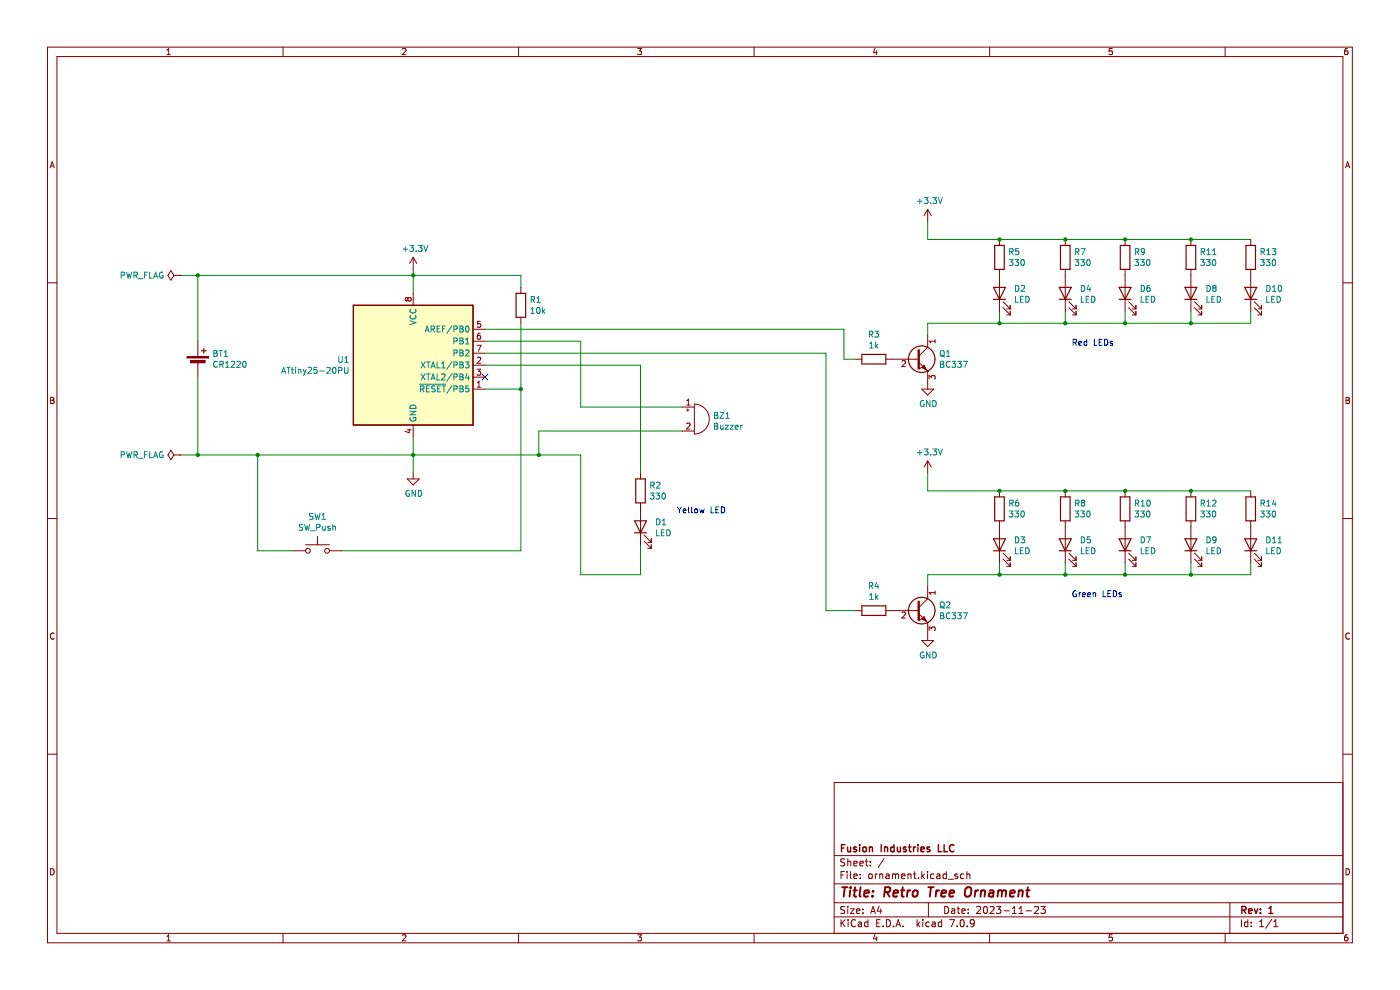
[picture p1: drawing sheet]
<svg xmlns="http://www.w3.org/2000/svg" width="297mm" height="210mm" viewBox="0 0 297 210" stroke-linecap="round" stroke-linejoin="round" font-family="sans-serif">
<g fill="none" stroke="#840000" stroke-width=".21">
<path d="M10.1 10h276.8v189.9h-276.8zM12.1 12h272.8v185.9h-272.8zM35.4 11.6h.8M35.4 10.7l.4-.4v1.3M60.1 10v2M85.4 10.4l.5-.1 .2 .4-.8 .9h.8M110 10v2M135.3 10.3h.8l-.4 .5 .3 .1v.6l-.1 .1-.6-.1M160 10v2M185.6 10.2l-.3 1h.8M185.9 10.7v.9M210 10v2"/>
<path d="M236 10.3h-.6l-.1 .6 .6-.1 .1 .7-.2 .1-.5-.1M259.9 10v2M285.9 10.3h-.4l-.2 .3v.7l.2 .3 .5-.1-.1-.7h-.4l-.2 .2M10.6 35.6l.5-1.3 .4 1.3M10.8 35.2h.6M285.5 35.6l.4-1.3 .5 1.3M285.6 35.2h.6M10.1 60h2M284.9 60h2M10.7 84.2h.5l.2 .3-.2 .4 .2 .1 .1 .3-.3 .2h-.5zM10.7 84.9h.5M285.6 84.2h.4l.3 .3-.3 .4 .3 .1v.3l-.2 .2h-.5z"/>
<path d="M285.6 84.9h.4M10.1 109.9h2M284.9 109.9h2M11.5 134.3a.58 .58 0 0 0-.8 .6 .58 .58 0 0 0 .8 .5M286.3 134.3a.58 .58 0 0 0-.8 .6 .58 .58 0 0 0 .8 .5M10.1 159.9h2M284.9 159.9h2M284.9 165.9h-107.9v32M10.7 184.2a.66 .66 0 0 1 .8 .6 .66 .66 0 0 1-.8 .7zM35.4 198.6l.4-.4v1.3M35.4 199.5h.8M60.1 197.9v2"/>
<path d="M85.4 198.3l.5-.1 .2 .4-.8 .9h.8M110 197.9v2M135.3 198.2h.8l-.4 .5 .3 .1v.6l-.1 .1-.6-.1M160 197.9v2M177 194.4h107.9M177 191.4h107.9M177 187.4h107.9M177 181.4h107.9M178.4 185.5h.5M178.4 195v1.5M178.7 195.6l.6 .9M179.2 184.8h-.8v1.5"/>
<path d="M179.2 192.3l-.5-.1-.3 .1v.5l.7 .2 .1 .4-.3 .3-.5-.1M179.2 182.2l-.5-.1-.3 .1v.5l.7 .2 .1 .4-.3 .3-.5-.1M179.3 195l-.9 .8M179.7 184.8v.1M179.7 185.3v1M179.9 182.1v1.5M179.9 192.2v.1M179.9 192.7v1M179.9 182.7l.2-.1 .3 .1 .1 .9M179.9 195v.1M179.9 195.5v1M180.4 192.7h.8l-.8 1h.8"/>
<path d="M180.4 184.8v1.3l.3 .2M181.2 185.8l.7-.2-.1-.2-.4-.1-.2 .2v.7h.6M181.2 183.1l.7-.2-.1-.2-.4-.1-.2 .2v.7h.6M181.5 195.1a.71 .71 0 0 0-1 .5 .71 .71 0 0 0 .7 .9l.3-.2M181.7 193.2l.7-.2v-.2l-.5-.1-.2 .2 .1 .7h.6M182.2 195.6h.5l.1 .9M182.4 183.1l.8-.2-.1-.2-.4-.1-.3 .2 .1 .7h.6M182.5 186.1v.2M182.5 185.4v.1M182.8 195.8l-.5 .1-.2 .2 .2 .4 .5-.1M183.1 193.5v.2M183.1 192.8v.1"/>
<path d="M183.6 182.6h.6M183.8 182.1v1.3l.4 .2M184.2 195.6l-.5-.1-.3 .3 .2 .6h.6M184.2 195v1.5M184.4 185.4l.2-.1 .4 .1 .1 .6-.2 .2-.3 .1-.2-.2zM184.7 183.4v.2M184.7 182.7v.1M184.7 193.7l.5-1.5 .5 1.5M184.9 193.3h.7M185.6 198.1l-.3 1h.8M185.7 185.3v1M185.9 198.6v.9"/>
<path d="M186 195.7h.5M186.2 185.3l-.5 .3M186.5 192.1l-.3 1.1h.9M186.7 185.4l.2-.1 .3 .1 .1 .9M186.7 185.3v1M186.7 195h-.7v1.5h.7M186.9 192.7v1M187.4 196.3v.2M187.6 182l-1.3 1.9M188 185.4h.6l.1 .9M188.1 195a.76 .76 0 0 1 .8 .7 .76 .76 0 0 1-.8 .8zM188.7 185.6l-.5 .1-.3 .2 .3 .4 .5-.1"/>
<path d="M189.4 185.4l.4-.1 .2 .2M189.4 185.3v1M189.6 196.3v.2M190 185.5l.2-.2 .4 .1 .1 .9M190 185.5v.8M190.1 196.5l.5-1.5 .5 1.5M190.2 196.1h.7M191.3 185.8l.7-.2-.1-.2-.4-.1-.2 .2 .1 .7h.5M191.6 196.3v.2M192.7 185.4l.2-.1 .3 .1 .1 .9M192.7 185.3v1M193.8 185.3h.6"/>
<path d="M194 184.8v1.3l.4 .2M194.6 195v1.5M194.7 195.9l.5 .6M194.9 186.1v.2M195.2 195.5l-.6 .6M195.6 184.8v1.5M195.7 185.7l.4 .6M195.8 195v.1M195.8 195.5v1M196.1 185.3l-.5 .6M196.8 184.8v.1M196.8 185.3v1"/>
<path d="M197 191.4v3M197.1 195.6l-.4-.1-.3 .3 .2 .6h.5M197.8 195.6h.6v.9M198.1 185.4l-.4-.1-.3 .3 .2 .6h.5M198.4 195.8l-.5 .1-.2 .2 .2 .4 .5-.1M198.8 185.4h.6v.9M199.4 185.6l-.5 .1-.2 .2 .2 .4 .5-.1M199.8 195.6l-.4-.1-.3 .3 .1 .6h.6M199.8 195v1.5M200.4 192.2a.76 .76 0 0 1 .9 .7 .76 .76 0 0 1-.9 .8zM200.8 185.4l-.4-.1-.3 .3 .1 .6h.6M200.8 184.8v1.5"/>
<path d="M201.1 186.4h1.2M201.5 195h1l-.6 1.5M201.9 192.8h.6l.1 .9M202.6 193l-.5 .1-.2 .2 .2 .4 .5-.1M203.1 192.7h.5M203.1 196.3v.2M203.1 185.4l-.3-.1-.2 .2v.2l.5 .2v.3h-.5M203.3 192.2v1.3l.3 .2M203.9 195.1l.2-.1a.8 .8 0 0 1 .5 .7 .8 .8 0 0 1-.5 .8l-.4-.6zM204.1 193.2l.7-.2-.1-.2-.4-.1-.2 .2v.7h.6M204.5 185.4l-.4-.1-.3 .3 .1 .6h.6M205.1 185.4l.3-.1 .3 .1 .1 .9"/>
<path d="M205.1 184.8v1.5M205.2 196.3v.2M205.4 193.5v.2M205.4 192.8v.1M206.7 195.6l-.3 .3h-.3l-.2-.3v-.3l.2-.3 .5 .1 .1 .2a1 1 0 0 1-.4 1.2h-.3M207.2 192.3l.6-.1 .3 .4-1 1.1h1M208.8 192.3l.2-.1a.8 .8 0 0 1 .5 .7 .8 .8 0 0 1-.5 .8l-.4-.6zM210 197.9v2M210.1 192.3l.5-.1 .3 .4-.9 1.1h.9M211.4 192.2h1l-.5 .6 .4 .1v.6l-.2 .2-.7-.2M213 193.1h1.1M214.8 193.7h.8"/>
<path d="M214.8 192.6l.4-.4v1.5M216.2 193.7h.9M216.2 192.6l.4-.4v1.5M217.7 193.1h1.2M219.5 192.3l.6-.1 .3 .4-1 1.1h1M220.8 192.2h1l-.5 .6 .4 .1v.6l-.2 .2-.7-.2M236 198.2h-.6l-.1 .6 .6-.1 .1 .7-.2 .1-.5-.1M259.9 197.9v2M260.9 191.4v6.5M263.4 195v1.5M264.8 195.6l-.5-.1-.3 .3 .2 .6h.6M264.8 195v1.5"/>
<path d="M265.5 196.3v.2M265.5 195.6v.1M267.3 196.5h.8M267.3 195.4l.4-.4v1.5M269.8 194.9l-1.3 1.9M270.3 196.5h.8M270.3 195.4l.4-.4v1.5M285.6 184.2a.66 .66 0 0 1 .7 .6 .66 .66 0 0 1-.7 .7zM285.9 198.2l-.4 .1-.2 .2v.7l.2 .3 .5-.1-.1-.7h-.4l-.2 .2"/>
</g>
<g fill="none" stroke="#840000" stroke-width=".3">
<path d="M178.5 179.8h.5M179.3 179.1h-.8v1.5M179.8 179.6l.1 .9 .4 .1 .2-.2M180.5 179.6v1M181.7 179.7l-.4-.1-.2 .2 .1 .2 .5 .2v.3h-.6M182.4 179.1v.1M182.4 179.6v1M183.1 179.7l.2-.1 .5 .1v.6l-.1 .2-.4 .1-.2-.2zM184.5 179.7l.2-.1 .3 .1 .1 .9M184.5 179.6v1M187 179.1v1.5M187.7 179.7l.2-.1 .4 .1v.9"/>
<path d="M187.7 179.6v1M189.7 179.7l-.4-.1-.3 .3 .1 .6h.6M189.7 179.1v1.5M190.4 179.6l.1 .9 .3 .1 .2-.2M191 179.6v1M192.3 179.7l-.4-.1-.2 .2 .1 .2 .5 .2v.3h-.6M192.7 179.6h.6M193 179.1v1.3l.3 .2M193.8 179.6v1M194.2 179.6l-.4 .3M194.7 179.1v.1M194.7 179.6v1"/>
<path d="M197.2 179.7l-.3-.1-.2 .2v.2l.5 .2v.3h-.5M199.1 179.1v1.5h.7M200.3 179.1v1.5h.7M202.4 179.2a.71 .71 0 0 0-1 .5 .71 .71 0 0 0 .7 .9l.3-.2M195.4 180.1l.7-.2-.1-.2-.4-.1-.2 .2 .1 .7h.5M263.5 193l.7-.1 .2-.2-.1-.4-.8-.1v1.5M263.9 193l.5 .7M264.9 193.2l.7-.2v-.3h-.5l-.2 .2 .1 .7h.6M266.1 192.7l.4 1 .4-1M267.4 193.5v.2M267.4 192.7v.2M269.2 193.7h.9"/>
<path d="M269.2 192.6l.4-.4v1.5"/>
</g>
<g fill="none" stroke="#840000" stroke-width=".4">
<path d="M178.7 188.1h1.1M179.3 188.1l-.3 2M180.4 188.8l-.2 1.3M180.5 188.1v.2M181.1 188.8h.7M181.4 188.1l-.2 1.7 .1 .2 .4 .1M182.6 188.1l-.2 1.7 .2 .3M183.4 189.4l.9-.2v-.3h-.8l-.2 .9 .3 .3 .6-.1M185.1 189.9v.2M185.2 188.9v.2M187.7 189.2h.7l.4-.2a.51 .51 0 0 0-.2-.9h-.8l-.2 2M188.2 189.2l.5 .9"/>
<path d="M189.6 189.4l.9-.2v-.3h-.8l-.2 .9 .3 .3 .5-.1M191.2 188.8h.7M191.5 188.1l-.2 1.7 .1 .2 .4 .1M192.6 188.8l-.2 1.3M193.2 188.8l-.4 .1-.3 .3M193.8 189l.1-.1a.5 .5 0 0 1 .8 .3v.5l-.3 .3a.5 .5 0 0 1-.8-.3zM197 188.1h1.1M197.5 188.1l-.2 2M198.7 188.8l-.2 1.3M199.3 188.8l-.4 .1-.3 .3M199.7 189.4l1-.2v-.3h-.8l-.2 .9 .2 .3 .6-.1M201.5 189.4l.9-.2v-.3h-.8l-.2 .9 .3 .3 .5-.1"/>
<path d="M204.9 188.4a.69 .69 0 0 1 1.2 0 1.47 1.47 0 0 1-.6 1.7l-.6-.1a1.5 1.5 0 0 1 0-1.6zM207 188.8l-.2 1.3M207.5 188.8l-.4 .1-.2 .3M208.2 189l.3-.2 .4 .1v1.2M208.2 188.8l-.2 1.3M210 188.9h.8l-.1 1.2M210.8 189.2l-.7 .1a.4 .4 0 0 0-.3 .4 .4 .4 0 0 0 .2 .4l.7-.1M211.8 189l.6-.2 .2 .3M211.8 188.8l-.1 1.3M212.6 189.1a.5 .5 0 0 1 .8-.2v1.2M212.6 189.1l-.1 1M214.3 189.4l1-.2-.1-.3h-.7l-.2 .9 .2 .3 .6-.1"/>
<path d="M216.2 189l.3-.2 .4 .1v1.2M216.2 188.8l-.2 1.3M217.7 188.8h.8M218.1 188.1l-.2 1.7v.2l.4 .1"/>
</g>
<path d="M75 64.7h25.4v25.4h-25.4z" fill-rule="evenodd" fill="#ffffc2"/>
<path d="M39.7 75.8h4.6M75 64.7h25.4v25.4h-25.4zM109.5 62.2h2v5.1h-2z" fill="none" stroke="#840000" stroke-width=".25"/>
<path d="M102.3 79.4l1.2 1.2M103.5 79.4l-1.2 1.2" fill="none" stroke="#000084" stroke-width=".21"/>
<g fill="none" stroke="#008400" stroke-width=".21">
<path d="M38.2 58.4h72.3v2.5M42 58.4v13.9M87.7 57.1v5.1M196.8 47v3.8h68.6M42 80v16.5M102.9 69.8h76.2v6.4h2.5M102.9 74.9h72.3v54.6h6.4M102.9 77.4h33v22.9M102.9 72.3h20.3v14h21.6M110.5 68.5v48.3h-38.1M212.1 66v2.5M226 66v2.5"/>
<path d="M238.7 66v2.5M252.7 66v2.5M265.4 66v2.5h-68.6v2.6M38.2 96.5h85v25.4h12.7v-6.4M54.7 96.5v20.3h7.6M87.7 92.7v7.6M102.9 82.5h7.6M144.8 91.4h-30.5v5.1M196.8 100.3v3.8h68.6M212.1 119.3v2.6M226 119.3v2.6M238.7 119.3v2.6"/>
<path d="M252.7 119.3v2.6M265.4 119.3v2.6h-68.6v2.5"/>
</g>
<g fill="none" stroke="#0000c2" stroke-width=".21">
<path d="M227.7 72.6l.6-.1 .1-.4-.7-.2v1.3M228 72.6l.4 .6M228.9 72.8l.6-.1-.1-.3h-.3l-.2 .1 .1 .6h.4M230.6 72.4h-.4l-.2 .2 .1 .5h.5M230.6 71.9v1.3M232.2 71.9v1.3h.6M233.2 72.5h.4M233.8 71.9h-.6v1.3h.6M234.3 71.9a.64 .64 0 0 1 .8 .7 .64 .64 0 0 1-.8 .6zM236 72.4h-.3l-.2 .1 .1 .2 .4 .1v.3h-.5M143.7 107.5l.5 .6M144.2 108.1v.6"/>
<path d="M144.6 107.5l-.4 .6M144.9 108.3l.7-.1-.1-.2-.4-.1-.2 .2 .1 .6h.5M146.1 107.5v1.1l.2 .1M146.8 107.5v1.1l.1 .1M147.4 108l.2-.1 .4 .1-.1 .7-.5-.1zM148.5 107.9l.2 .8 .2-.6 .3 .6 .2-.8M150.9 107.5v1.2h.6M151.9 108.1h.4M152.5 107.5h-.6v1.2h.6M153 107.5a.64 .64 0 0 1 .8 .6 .64 .64 0 0 1-.8 .6zM228.4 125.3a.58 .58 0 0 0-.8 .6 .58 .58 0 0 0 .8 .5v-.4h-.2M229 125.7v.8"/>
<path d="M229.3 125.7l-.3 .2M229.7 126.1l.6-.1-.1-.3h-.3l-.2 .2v.6h.5M230.8 126.1l.6-.1-.1-.3h-.3l-.2 .2v.6h.5M231.9 125.8l.5-.1 .1 .8M231.9 125.7v.8M234 125.2v1.3h.6M235.1 125.9h.4M235.7 125.2h-.6v1.3h.6M236.2 125.2a.64 .64 0 0 1 .7 .7 .64 .64 0 0 1-.7 .6zM237.9 125.7h-.3l-.2 .2 .1 .1 .4 .2v.3h-.5"/>
</g>
<g fill="none" stroke="#840000" stroke-width=".21">
<path d="M87.7 54.6v2.5M87.7 54.6l-.8 1.2M87.7 54.6l.7 1.2M39.7 75.6h4.6v.3h-4.6zM86.5 63.3l-.2-.2-.3 .2v.3l.2 .2 .3-.2M86.5 63.3l.3-.2 .3 .1 .2 .1-.1 .4-.2 .1h-.4l-.1-.2M86.5 63.3v.3M87.7 62.2v2.5M100.4 77.4h2.5M100.4 80h2.5M100.4 69.8h2.5M100.4 72.3h2.5"/>
<path d="M100.4 74.9h2.5M101.2 78.3h.8l-.4 .5 .3 .1v.5l-.1 .1-.6-.1M101.2 73.2h.9l-.6 1.3M101.3 75.9l.5-.2 .2 .4-.8 .9h.8M101.9 70.7h-.4l-.2 .3v.7l.2 .2 .4-.1v-.6l-.4-.1-.2 .3M101.9 68.1h-.6v.6h.6v.6l-.1 .1-.5-.1M110.5 60.9v1.3M110.5 67.3v1.2M86.4 91.1h.9M86.8 91v.8l-.9-.4M87.7 90.1v2.6M100.4 82.5h2.5"/>
<path d="M101.3 82.1h.7M101.3 81.2l.3-.4v1.3M62.3 116.8h2.5M64.8 115.5h5.1M67.4 113.7v1.8M69.9 116.8h2.5M86.4 101.5h2.5l-1.2 1.3zM87.7 100.3v1.2"/>
<circle cx="65.3" cy="116.8" r=".51"/>
<circle cx="69.4" cy="116.8" r=".51"/>
</g>
<g fill="none" stroke="#008484" stroke-width=".21">
<path d="M85.5 52.8h1M86 52.3v1M87 52h.7l-.4 .5 .4 .1v.6l-.2 .1-.5-.1M88.3 53.2v.1M88.8 52h.8l-.5 .5 .4 .1v.6l-.2 .1-.5-.1M89.9 52l.4 1.3 .5-1.3M59.7 79.1l.5-1.2 .4 1.2M59.9 78.8h.6M60.8 77.9h.8M61.2 77.9v1.2M61.8 78.3h.5M62 77.9v1.1l.3 .1"/>
<path d="M62.7 77.9v.1M62.7 78.3v.8M63.3 78.4h.5l.1 .7M63.3 78.3v.8M64.3 78.3l.3 .8M64.6 79.1l-.3 .5M64.9 78.3l-.3 .8M65.4 78l.4-.1 .3 .3-.8 .9h.8M67.2 77.9h-.6v.6l.6-.1v.6l-.1 .1-.5-.1M67.8 78.7h1M69.4 78l.4-.1 .3 .3-.8 .9h.8M70.7 78l.2-.1a.68 .68 0 0 1 .4 .6 .68 .68 0 0 1-.4 .6l-.3-.4z"/>
<path d="M71.8 78.5h.6l.1-.5-.7-.1v1.2M71.9 75.6v1l.2 .2h.4l.1-.2v-1M73.1 77.9v1l.2 .2h.4l.1-.2v-1M73.2 76.8h.7M73.2 75.9l.3-.3v1.2M87 68l1.2 .4-1.2 .4M87.1 65.6a.56 .56 0 0 0 .5 .8 .56 .56 0 0 0 .5-.8M87.1 66.9a.56 .56 0 0 0 .5 .7 .56 .56 0 0 0 .5-.7M89.4 76.7l.8 1.3M89.4 79.3l.8 1.2M90.2 76.7l-.8 1.3M90.2 79.3l-.8 1.2"/>
<path d="M90.2 70.4l.4-1.3 .4 1.3M90.3 70h.6M90.5 76.7h.7M90.5 79.3h.7M90.9 76.7v1.3M90.9 79.3v1.2M91.5 78l.4-1.3 .4 1.3M91.5 69.8l.6-.1v-.5l-.6-.1v1.3M91.6 77.6h.6M91.8 69.8l.4 .6M92.7 76.7v1.3h.6M92.7 79.3v1.2h.6"/>
<path d="M92.7 69.7h.5M93.3 69.1h-.6v1.3h.6M93.7 78h.7M93.7 77.1l.4-.4v1.3M93.7 79.4l.5-.1 .2 .3-.8 .9h.8M93.9 69.7h.4M94.5 69.1h-.6v1.3M95.9 76.7l-1.1 1.6M95.9 79.2l-1.1 1.6M95.9 69.1l-1.1 1.6M96.3 69.8l.6-.1 .1-.5-.7-.1v1.3M96.3 72.3h.6l.1-.5-.7-.1v1.2"/>
<path d="M96.3 74.9l.6-.1 .1-.5-.7-.1v1.3M96.3 77.4l.6-.1 .1-.4-.7-.2v1.3M96.3 79.9h.6l.1-.5-.7-.1v1.2M97.6 74.2h.4l.2 .2-.2 .4 .2 .1 .1 .3-.2 .3h-.5zM97.6 69.1h.4l.2 .3-.2 .3 .2 .1 .1 .3-.2 .3h-.5zM97.6 71.7h.4l.2 .2-.2 .4 .2 .1 .1 .3-.2 .2h-.5zM97.6 76.7h.4l.2 .3-.2 .3 .2 .2 .1 .3-.2 .2h-.5zM97.6 79.3h.4l.2 .2-.2 .4 .2 .1 .1 .3-.2 .2h-.5zM97.6 77.3h.4M97.6 79.9h.4M97.6 69.7h.4M97.6 72.3h.4"/>
<path d="M97.6 74.8h.4M98.7 76.7h.8l-.4 .5 .4 .1v.6l-.2 .1-.6-.1M98.8 74.3l.5-.1 .2 .4-.8 .9h.8M98.8 72l.3-.3v1.2M98.8 72.9h.7M98.9 69.2l.2-.1a.68 .68 0 0 1 .4 .7 .68 .68 0 0 1-.4 .6l-.3-.5zM99.1 79.2l-.3 .9h.8M99.4 79.7v.8M112.6 66.5h.8M112.6 65.5l.4-.3v1.3M112.7 63.5h.6l.1-.5-.7-.1v1.2M113 63.5l.4 .6"/>
<path d="M113.9 64.1h.7M113.9 63.2l.4-.3v1.2M114 65.3l.2-.1a.68 .68 0 0 1 .4 .6 .68 .68 0 0 1-.4 .7l-.3-.5zM115.1 65.2v1.3M115.2 66l.4 .5M115.6 65.6l-.5 .5M87 87.2h1.2l-1.2 .7h1.2M87 86.1a.68 .68 0 0 1 .8-.2 .68 .68 0 0 1 .4 .7h-1.2zM87 88.5a.58 .58 0 0 0 .6 .8 .58 .58 0 0 0 .5-.8h-.4v.2M89.1 81.5h5.4M89.2 82.5l.6-.1 .1-.5-.7-.1v1.3M89.5 82.5l.5 .6"/>
<path d="M90.5 82.4h.4M91.1 81.8h-.6v1.3h.6M91.5 80.5l.4-1.2 .4 1.2M91.6 80.2h.6M92.3 81.9h-.6v.4l.5 .2 .1 .3-.2 .3-.5-.1M92.9 82.4h.4M93.5 81.8h-.6v1.3h.6M93.8 81.8h.8M94.2 81.8v1.3M95.9 81.8l-1.1 1.6M96.3 82.5l.6-.1 .1-.5-.7-.1v1.3M97.6 81.8h.4l.2 .3-.2 .3 .2 .1 .1 .3-.2 .3h-.5z"/>
<path d="M97.6 82.4h.4M99.5 81.8h-.7v.6h.6l.1 .6-.2 .1-.5-.1M64.2 111.2l-.6 .1v.3l.5 .3 .1 .3-.2 .2h-.5M64.6 111.2l.3 1.2 .3-.9 .2 .9 .3-1.2M65.9 112.5h1M66.4 108.9l-.7 .1v.3l.6 .3 .1 .3-.2 .2h-.5M66.8 108.8l.3 1.3 .3-.9 .2 .9 .3-1.3M67.2 111.8h.6v-.5l-.6-.1v1.2M68.3 110.1h.8M68.3 109.2l.4-.4v1.3M68.4 111.6l.1 .8 .5-.1M69 111.6v.8"/>
<path d="M70 111.6h-.3l-.2 .2 .1 .1 .4 .2v.3h-.5M70.6 111.7l.5-.1 .1 .8M70.6 111.2v1.2M86.8 104a.58 .58 0 0 0-.7 .6 .58 .58 0 0 0 .8 .5v-.4h-.3M88.2 104v1.2l-.8-1.2v1.2M88.8 104a.64 .64 0 0 1 .7 .6 .64 .64 0 0 1-.7 .6z"/>
</g>
<path d="M40.5 76.4h3v.5h-3z" fill-rule="evenodd" fill="#840000"/>
<g fill="none" stroke="#840000" stroke-width=".21">
<path d="M36.3 57.4l.6 1-.6 1-.7-1zM36.9 58.4h1.3M38.2 58.4h.1M40.5 76.4h3v.5h-3zM42 72.3v3.3M42 76.7v3.3M181.6 76.2h1.3M187.9 76.2h1.3M194.3 76.2h.6M194.9 76.8l1.9 1.9M196.8 78.7h.1M196.8 73.6l-1.9 1.9"/>
<path d="M36.3 95.5l.6 1-.6 1-.7-1zM36.9 96.5h1.3M38.2 96.5h.1M212.1 104.1v1.3M212.1 110.4v8.9M212.8 118.6l1.5 1.5M212.8 117.3l1.5 1.5M213.6 118.8h.7M214.3 118v.8M214.3 119.3v.8M213.6 120.1h.7"/>
</g>
<path d="M42.7 74.4h1.1M43.2 73.9v1M182.9 75.1h5v2.1h-5zM210.8 116.8h2.5M210.8 114.2h2.5l-1.2 2.6zM211 105.4h2.1v5h-2.1z" fill="none" stroke="#840000" stroke-width=".25"/>
<g fill="none" stroke="#008484" stroke-width=".21">
<path d="M25.7 58.4l.6-.1 .1-.5-.7-.1v1.3M26.9 57.7l.3 1.3 .2-.9 .2 .9 .3-1.3M28.4 58.4l.6-.1 .1-.5-.7-.1v1.3M28.7 58.4l.4 .6M29.4 59.1h1M30.7 58.3h.4M31.3 57.7h-.6v1.3M31.7 57.7v1.3h.7M32.6 59l.4-1.3 .4 1.3M32.7 58.6h.6M34.5 57.8a.58 .58 0 0 0-.7 .5 .58 .58 0 0 0 .8 .5v-.4h-.3M45.4 74.3h.4l.2 .2-.2 .4 .2 .1 .1 .3-.2 .3h-.5z"/>
<path d="M45.4 74.9h.4M46.1 76.7a.56 .56 0 0 0-.8 .5 .56 .56 0 0 0 .8 .6M46.5 74.3h.7M46.7 77.3l.6-.1v-.5l-.6-.1v1.3M46.8 74.3v1.3M47 77.3l.4 .6M47.6 75.6h.7M47.6 74.7l.3-.4v1.3M47.9 77.9h.7M47.9 77l.3-.4v1.3M49.1 76.7l.5-.1 .2 .4-.8 .9h.8M50.3 76.7l.5-.1 .2 .4-.8 .9h.8"/>
<path d="M51.6 76.7l.2-.1a.68 .68 0 0 1 .4 .6 .68 .68 0 0 1-.4 .7l-.3-.5zM184.5 70.9l.6-.1v-.5l-.6-.1v1.3M184.5 73.8h.8M184.5 72.9l.4-.4v1.3M184.8 70.9l.4 .6M185.6 70.2h.8l-.4 .5 .3 .1v.6l-.1 .1-.6-.1M185.8 72.5v1.3M185.9 73.3l.4 .5M186.3 72.9l-.5 .5M25.7 96.4h.6l.1-.5-.7-.1v1.2M26.9 95.8l.3 1.2 .2-.9 .2 .9 .3-1.2M28.4 96.4h.6l.1-.5-.7-.1v1.2"/>
<path d="M28.7 96.4l.4 .6M29.4 97.2h1M30.7 96.4h.4M31.3 95.8h-.6v1.2M31.7 95.8v1.2h.7M32.6 97l.4-1.2 .4 1.2M32.7 96.7h.6M34.5 95.8a.58 .58 0 0 0-.7 .6 .58 .58 0 0 0 .8 .5v-.4h-.3M214.1 108.3h.8l-.4 .5 .4 .1v.6l-.2 .1-.6-.1M214.2 106.7l.7-.1v-.4l-.7-.2v1.3M214.6 106.7l.4 .6M215.3 108.3h.8l-.4 .5 .4 .1v.6l-.2 .1-.6-.1"/>
<path d="M215.5 113.8a.64 .64 0 0 1 .7 .7 .64 .64 0 0 1-.7 .6zM215.5 116.1v1.3h.6M216.1 106l-.4 .1-.2 .2v.8l.2 .2 .4-.1v-.6l-.4-.1-.2 .3M216.5 116.7h.4M216.6 113.8h.8l-.4 .5 .3 .1v.6l-.1 .1-.6-.1M216.7 108.5l.2-.2a.68 .68 0 0 1 .4 .7 .68 .68 0 0 1-.4 .6l-.3-.5zM217.1 116.1h-.6v1.3h.6M217.6 116.1a.64 .64 0 0 1 .8 .7 .64 .64 0 0 1-.8 .6z"/>
</g>
<path d="M194.9 74.3v3.8" fill="none" stroke="#840000" stroke-width=".51"/>
<circle cx="194.9" cy="78.1" r=".25" fill="#840000"/>
<path d="M195.6 77.9l.5-.5 .5 1z" fill-rule="evenodd" fill="#840000"/>
<g fill="none" stroke="#840000" stroke-width=".21">
<path d="M212.1 58.4v7.6M189.2 76.2h5.1M191.4 76.6l.5-.1 .2 .3-.8 .9h.8M195.6 77.9h.1M196.1 77.4l.5 1-1-.5zM196.8 71.1v2.5M196.8 78.7v2.5M198.4 72v.7M198.4 72.3h-1.3l.4 .4M212.8 65.2l1.5 1.6M212.8 64l1.5 1.5M213.6 66.8h.7"/>
<path d="M213.6 65.5h.7M214.3 64.7v.8M214.3 66v.8M197.1 80.4v-.8l.5 .4 .1-.3h.6l.1 .1-.1 .6M194.3 129.5h.6M194.9 130.1l1.9 1.9M195.6 135.8h2.5l-1.3 1.3zM196.8 132h.1M196.8 134.5v1.3M196.8 126.9l-1.9 1.9"/>
</g>
<g fill="none" stroke="#840000" stroke-width=".25">
<path d="M210.8 63.5h2.5M210.8 60.9h2.5l-1.2 2.6z"/>
<circle cx="195.6" cy="76.2" r="2.82"/>
</g>
<g fill="none" stroke="#008484" stroke-width=".21">
<path d="M199.6 74.5l.2-.2a.43 .43 0 0 1 .5 .4v.4a.42 .42 0 0 1-.4 .5 .42 .42 0 0 1-.4-.5zM199.6 76.6h.4l.2 .3-.2 .3 .2 .1 .1 .3-.3 .3h-.4zM199.6 77.2h.4M199.7 75.3l.7 .4M200.8 75.6h.7M200.8 74.7l.4-.4v1.3M201.5 76.7a.56 .56 0 0 0-.7 .5 .56 .56 0 0 0 .7 .6M202 76.6h.8l-.5 .5 .4 .1v.6l-.2 .1-.5-.1M203.2 76.6h.8l-.5 .5 .4 .1v.6l-.2 .1-.5-.1M204.4 76.6h.8l-.5 1.3M215.5 60.5a.64 .64 0 0 1 .7 .6 .64 .64 0 0 1-.7 .7zM215.5 62.8v1.3h.6"/>
<path d="M216.5 63.4h.4M216.7 60.6l.5-.1 .2 .4-.8 .9h.8M217.1 62.8h-.6v1.3h.6M217.6 62.8a.64 .64 0 0 1 .8 .7 .64 .64 0 0 1-.8 .6zM196 138.3a.58 .58 0 0 0-.7 .6 .58 .58 0 0 0 .7 .5v-.4h-.2M197.3 138.2v1.3l-.7-1.3v1.3M197.9 138.2a.64 .64 0 0 1 .8 .7 .64 .64 0 0 1-.8 .6z"/>
</g>
<path d="M194.9 127.6v3.8" fill="none" stroke="#840000" stroke-width=".51"/>
<circle cx="194.9" cy="131.4" r=".25" fill="#840000"/>
<path d="M195.6 131.2l.5-.5 .5 1.1z" fill-rule="evenodd" fill="#840000"/>
<g fill="none" stroke="#840000" stroke-width=".21">
<path d="M196.8 44.4v2.6M196.8 44.4l-.7 1.3M196.8 44.4l.8 1.3M212.1 50.8v1.2M212.1 57.1v1.3M226 50.8v1.2M226 57.1v8.9M238.7 50.8v1.2M238.7 57.1v8.9M252.7 50.8v1.2M252.7 57.1v8.9M265.4 50.8v1.2"/>
<path d="M265.4 57.1v8.9M226.8 65.2l1.5 1.6M226.8 64l1.5 1.5M227.5 66.8h.8M227.5 65.5h.8M228.3 64.7v.8M228.3 66v.8M239.5 65.2l1.5 1.6M239.5 64l1.5 1.5M240.2 66.8h.8M240.2 65.5h.8M241 64.7v.8"/>
<path d="M241 66v.8M253.4 65.2l1.6 1.6M253.4 64l1.6 1.5M254.2 66.8h.8M254.2 65.5h.8M255 64.7v.8M255 66v.8M266.1 65.2l1.6 1.6M266.1 64l1.6 1.5M266.9 66.8h.8M266.9 65.5h.8M267.7 64.7v.8"/>
<path d="M267.7 66v.8M144.8 86.3h2.5M144.8 91.4h2.5M145.7 86.9h.5M145.7 85.9h.7M145.7 85l.4-.4v1.3M145.7 89.8l.5-.1 .2 .4-.8 .9h.8M145.9 86.7v.5M147.3 85.7a3.2 3.2 0 0 1 3.2 3.1 3.2 3.2 0 0 1-3.2 3.2zM195.6 82.5h2.5l-1.3 1.3zM196.8 81.2v1.3M196.8 97.7v2.6"/>
<path d="M196.8 97.7l-.7 1.3M196.8 97.7l.8 1.3M135.9 100.3v1.2M135.9 106.6v8.9M136.7 114.7l1.5 1.6M136.7 113.5l1.5 1.5M137.4 116.3h.8M137.4 115h.8M138.2 114.2v.8M138.2 115.5v.8M226 104.1v1.3M226 110.4v8.9"/>
<path d="M226.8 118.6l1.5 1.5M226.8 117.3l1.5 1.5M227.5 118.8h.8M228.3 118v.8M228.3 119.3v.8M238.7 104.1v1.3M238.7 110.4v8.9M239.5 118.6l1.5 1.5M239.5 117.3l1.5 1.5M240.2 118.8h.8M241 118v.8M241 119.3v.8"/>
<path d="M252.7 104.1v1.3M252.7 110.4v8.9M253.4 118.6l1.6 1.5M253.4 117.3l1.6 1.5M254.2 118.8h.8M255 118v.8M255 119.3v.8M265.4 104.1v1.3M265.4 110.4v8.9M266.1 118.6l1.6 1.5M266.1 117.3l1.6 1.5M266.9 118.8h.8"/>
<path d="M267.7 118v.8M267.7 119.3v.8M181.6 129.5h1.3M187.9 129.5h6.4M191.4 129.9l.5-.1 .2 .3-.8 .9h.8M195.6 131.2h.1M195.6 131.2l.5-.5 .5 1.1zM196.8 124.4v2.5M196.8 132v2.5M197.1 133.7v-.8l.5 .4 .1-.3h.6l.1 .2-.1 .5M198.4 125.3v.7M198.4 125.7h-1.3l.4 .3"/>
<path d="M227.5 120.1h.8M240.2 120.1h.8M254.2 120.1h.8M266.9 120.1h.8"/>
</g>
<g fill="none" stroke="#840000" stroke-width=".25">
<path d="M211 52h2.1v5.1h-2.1zM225 52h2v5.1h-2zM237.7 52h2v5.1h-2zM251.7 52h2v5.1h-2zM264.4 52h2v5.1h-2zM224.8 63.5h2.5M224.8 60.9h2.5l-1.3 2.6zM237.4 63.5h2.6M237.4 60.9h2.6l-1.3 2.6zM251.4 63.5h2.5M251.4 60.9h2.5l-1.2 2.6zM264.1 63.5h2.5"/>
<path d="M264.1 60.9h2.5l-1.2 2.6zM134.6 110.4h2.6l-1.3 2.6zM134.6 113h2.6M134.9 101.5h2v5.1h-2zM224.8 116.8h2.5M224.8 114.2h2.5l-1.3 2.6zM225 105.4h2v5h-2zM237.4 116.8h2.6M237.4 114.2h2.6l-1.3 2.6zM237.7 105.4h2v5h-2zM251.4 116.8h2.5M251.4 114.2h2.5l-1.2 2.6z"/>
<path d="M251.7 105.4h2v5h-2zM264.1 116.8h2.5M264.1 114.2h2.5l-1.2 2.6zM264.4 105.4h2v5h-2zM182.9 128.5h5v2h-5z"/>
<circle cx="195.6" cy="129.5" r="2.82"/>
</g>
<g fill="none" stroke="#008484" stroke-width=".21">
<path d="M194.7 42.7h.9M195.2 42.2v1M196.1 41.9h.8l-.4 .5 .3 .1v.5l-.1 .2-.6-.2M197.4 43v.2M197.9 41.9h.8l-.4 .5 .4 .1v.5l-.2 .2-.6-.2M199.1 41.9l.4 1.3 .4-1.3M214.1 55h.8l-.4 .5 .4 .1v.6l-.2 .1-.6-.1M214.2 53.4l.7-.1v-.5l-.7-.1v1.3M214.6 53.4l.4 .6M215.3 55h.8l-.4 .5 .4 .1v.6l-.2 .1-.6-.1M216.1 52.7h-.6v.6h.6v.6l-.2 .1-.4-.1M216.7 55.2l.2-.2a.68 .68 0 0 1 .4 .7 .68 .68 0 0 1-.4 .6l-.3-.5z"/>
<path d="M228.1 55h.8l-.4 .5 .3 .1v.6l-.2 .1-.5-.1M228.2 53.4l.6-.1 .1-.5-.7-.1v1.3M228.5 53.4l.4 .6M229.3 55h.8l-.4 .5 .3 .1v.6l-.2 .1-.5-.1M229.4 52.7h.8l-.5 1.3M230.7 55.2l.2-.2a.68 .68 0 0 1 .4 .7 .68 .68 0 0 1-.4 .6l-.3-.5zM240.8 55h.8l-.5 .5 .4 .1v.6l-.2 .1-.5-.1M240.9 53.4l.6-.1 .1-.5-.7-.1v1.3M241.2 53.4l.4 .6M242 55h.8l-.4 .5 .3 .1v.6l-.2 .1-.5-.1M242.8 53.3l-.2 .2-.4-.1v-.6l.4-.1 .2 .3v.7l-.2 .2-.4 .1M243.4 55.2l.2-.2a.68 .68 0 0 1 .4 .7 .68 .68 0 0 1-.4 .6l-.3-.5z"/>
<path d="M254.7 55h.8l-.4 .5 .4 .1v.6l-.2 .1-.6-.1M254.9 53.4l.6-.1v-.5l-.6-.1v1.3M255.2 53.4l.4 .6M256 55h.7l-.4 .5 .4 .1v.6l-.2 .1-.5-.1M256.1 54h.7M256.1 53.1l.3-.4v1.3M257.3 54h.7M257.3 53.1l.3-.4v1.3M257.3 55.2l.2-.2a.68 .68 0 0 1 .5 .7 .68 .68 0 0 1-.5 .6l-.3-.5zM267.4 55h.8l-.4 .5 .4 .1v.6l-.2 .1-.6-.1M267.6 53.4l.6-.1v-.5l-.6-.1v1.3M267.9 53.4l.4 .6"/>
<path d="M268.6 55h.8l-.4 .5 .4 .1v.6l-.2 .1-.6-.1M268.8 54h.7M268.8 53.1l.3-.4v1.3M269.9 52.7h.8l-.4 .5 .3 .1v.6l-.1 .1-.6-.1M270 55.2l.2-.2a.68 .68 0 0 1 .5 .7 .68 .68 0 0 1-.5 .6l-.3-.5zM229.4 60.5a.64 .64 0 0 1 .8 .6 .64 .64 0 0 1-.8 .7zM229.4 62.8v1.3h.6M230.5 63.4h.4M230.9 60.5l-.3 .9h.8M231.1 62.8h-.6v1.3h.6M231.2 60.9v.9M231.6 62.8a.64 .64 0 0 1 .7 .7 .64 .64 0 0 1-.7 .6z"/>
<path d="M242.1 60.5a.64 .64 0 0 1 .8 .6 .64 .64 0 0 1-.8 .7zM242.1 62.8v1.3h.6M243.1 63.4h.5M243.8 62.8h-.7v1.3h.7M243.9 60.5l-.3 .1-.2 .2-.1 .7 .3 .3 .4-.1-.1-.6-.3-.1-.3 .2M244.3 62.8a.64 .64 0 0 1 .7 .7 .64 .64 0 0 1-.7 .6zM256.1 60.5a.64 .64 0 0 1 .7 .6 .64 .64 0 0 1-.7 .7zM256.1 62.8v1.3h.6M257.1 63.4h.4M257.5 61.1l-.2-.3 .2-.3h.3l.2 .3-.2 .3M257.5 61.1l-.2 .2 .1 .4 .1 .1 .4-.1 .1-.2v-.2l-.2-.2M257.5 61.1h.3"/>
<path d="M257.7 62.8h-.6v1.3h.6M258.3 62.8a.64 .64 0 0 1 .7 .7 .64 .64 0 0 1-.7 .6zM268.8 60.5a.64 .64 0 0 1 .7 .6 .64 .64 0 0 1-.7 .7zM268.8 62.8v1.3h.6M269.8 63.4h.4M270 60.9l.3-.4v1.3M270 61.8h.7M270.4 62.8h-.6v1.3h.6M271 62.8a.64 .64 0 0 1 .7 .7 .64 .64 0 0 1-.7 .6zM271.3 60.6l.2-.1a.68 .68 0 0 1 .4 .6 .68 .68 0 0 1-.4 .7l-.3-.5zM151.6 87.4h.4l.3 .3-.3 .3 .3 .1v.4l-.2 .2h-.5zM151.6 89.7h.4l.3 .3-.3 .3 .3 .2v.3l-.2 .2h-.5z"/>
<path d="M151.6 88h.4M151.6 90.3h.4M152.7 87.4h.9l-.9 1.3h.9M152.9 90.2v.7h.5M153.4 90.2v.8M153.9 90.2h.7l-.7 .8h.7M154 88.7h.7M154 87.8l.4-.4v1.3M154.9 90.2h.7l-.7 .8h.7M156 90.6l.6-.1v-.3h-.4l-.2 .1 .1 .6h.5M157.2 90.2v.8M157.5 90.2l-.3 .2"/>
<path d="M194.7 96h.9M195.2 95.5v1M196 85a.58 .58 0 0 0-.7 .6 .58 .58 0 0 0 .7 .5v-.4h-.2M196.1 95.2h.8l-.4 .5 .3 .1v.5l-.1 .2-.6-.2M197.3 84.9v1.3l-.7-1.3v1.3M197.4 96.3v.2M197.9 84.9a.64 .64 0 0 1 .8 .7 .64 .64 0 0 1-.8 .6zM197.9 95.2h.8l-.4 .5 .4 .1v.5l-.2 .2-.6-.2M199.1 95.2l.4 1.3 .4-1.3M138 104.5h.8l-.5 .5 .4 .1v.6l-.2 .1-.5-.1M138.1 102.9l.6-.1 .1-.5-.7-.1v1.3M138.4 102.9l.4 .6"/>
<path d="M139.2 104.5h.8l-.5 .5 .4 .1v.6l-.2 .1-.5-.1M139.3 102.3l.5-.1 .2 .4-.8 .9h.8M139.3 110a.64 .64 0 0 1 .7 .7 .64 .64 0 0 1-.7 .6zM139.3 112.3v1.3h.6M140.3 112.9h.5M140.5 110.4l.4-.4v1.3M140.5 111.3h.7M140.6 104.6l.2-.1a.68 .68 0 0 1 .4 .7 .68 .68 0 0 1-.4 .6 .84 .84 0 0 1-.2-1.2zM140.9 112.3h-.6v1.3h.6M141.5 112.3a.64 .64 0 0 1 .7 .7 .64 .64 0 0 1-.7 .6zM228.1 108.3h.8l-.4 .5 .3 .1v.6l-.2 .1-.5-.1M228.2 106.7l.6-.1 .1-.4-.7-.2v1.3"/>
<path d="M228.5 106.7l.4 .6M229.3 108.3h.8l-.4 .5 .3 .1v.6l-.2 .1-.5-.1M229.4 113.8a.64 .64 0 0 1 .8 .7 .64 .64 0 0 1-.8 .6zM229.4 116.1v1.3h.6M229.7 106.6l-.3-.3 .3-.3h.2l.2 .3-.2 .3M229.7 106.6l-.3 .2 .1 .4 .2 .1 .3-.1 .1-.1v-.3l-.2-.2M229.7 106.6h.2M230.5 116.7h.4M230.7 108.5l.2-.2a.68 .68 0 0 1 .4 .7 .68 .68 0 0 1-.4 .6l-.3-.5zM231.1 116.1h-.6v1.3h.6M231.3 113.8h-.6l-.1 .6h.6l.1 .6-.2 .1-.5-.1M231.6 116.1a.64 .64 0 0 1 .7 .7 .64 .64 0 0 1-.7 .6z"/>
<path d="M240.8 108.3h.8l-.5 .5 .4 .1v.6l-.2 .1-.5-.1M240.9 106.7l.6-.1 .1-.4-.7-.2v1.3M241.2 106.7l.4 .6M242 108.3h.8l-.4 .5 .3 .1v.6l-.2 .1-.5-.1M242.1 107.3h.7M242.1 106.4l.4-.4v1.3M242.1 113.8a.64 .64 0 0 1 .8 .7 .64 .64 0 0 1-.8 .6zM242.1 116.1v1.3h.6M243.1 116.7h.5M243.3 113.8h.8l-.5 1.3M243.4 108.5l.2-.2a.68 .68 0 0 1 .4 .7 .68 .68 0 0 1-.4 .6l-.3-.5zM243.4 106.2l.2-.2a.68 .68 0 0 1 .5 .7 .68 .68 0 0 1-.5 .6l-.3-.5z"/>
<path d="M243.8 116.1h-.7v1.3h.7M244.3 116.1a.64 .64 0 0 1 .7 .7 .64 .64 0 0 1-.7 .6zM254.7 108.3h.8l-.4 .5 .4 .1v.6l-.2 .1-.6-.1M254.9 106.7l.6-.1v-.4l-.6-.2v1.3M255.2 106.7l.4 .6M256 108.3h.7l-.4 .5 .4 .1v.6l-.2 .1-.5-.1M256.1 107.3h.7M256.1 106.4l.3-.4v1.3M256.1 113.8a.64 .64 0 0 1 .7 .7 .64 .64 0 0 1-.7 .6zM256.1 116.1v1.3h.6M257.1 116.7h.4M257.3 106.2l.5-.2 .2 .4-.8 .9h.8"/>
<path d="M257.3 108.5l.2-.2a.68 .68 0 0 1 .5 .7 .68 .68 0 0 1-.5 .6l-.3-.5zM257.7 116.1h-.6v1.3h.6M258 114.4l-.2 .2-.4-.1v-.6l.4-.1 .2 .3v.7l-.2 .2-.4 .1M258.3 116.1a.64 .64 0 0 1 .7 .7 .64 .64 0 0 1-.7 .6zM267.4 108.3h.8l-.4 .5 .4 .1v.6l-.2 .1-.6-.1M267.6 106.7l.6-.1v-.4l-.6-.2v1.3M267.9 106.7l.4 .6M268.6 108.3h.8l-.4 .5 .4 .1v.6l-.2 .1-.6-.1M268.8 107.3h.7M268.8 106.4l.3-.4v1.3M268.8 113.8a.64 .64 0 0 1 .7 .7 .64 .64 0 0 1-.7 .6zM268.8 116.1v1.3h.6"/>
<path d="M269.8 116.7h.4M270 114.2l.3-.4v1.3M270 115.1h.7M270 108.5l.2-.2a.68 .68 0 0 1 .5 .7 .68 .68 0 0 1-.5 .6l-.3-.5zM270.3 106l-.3 .9h.8M270.4 116.1h-.6v1.3h.6M270.6 106.5v.8M271 116.1a.64 .64 0 0 1 .7 .7 .64 .64 0 0 1-.7 .6zM271.2 115.1h.7M271.2 114.2l.4-.4v1.3M184.5 124.2l.6-.1v-.5l-.6-.1v1.3M184.5 127.1h.8"/>
<path d="M184.5 126.2l.4-.4v1.3M184.8 124.2l.4 .6M185.8 125.8v1.3M185.9 126.6l.4 .5M186 123.5l-.3 .9h.8M186.3 126.3l-.5 .4M186.3 123.9v.9M199.6 127.8l.2-.2a.43 .43 0 0 1 .5 .4v.5a.42 .42 0 0 1-.4 .4 .42 .42 0 0 1-.4-.4zM199.6 129.9h.4l.2 .3-.2 .3 .2 .1 .1 .3-.3 .3h-.4zM199.6 130.5h.4M199.7 128.6l.7 .4M200.8 127.7l.5-.1 .2 .4-.7 .9h.7"/>
<path d="M201.5 130a.56 .56 0 0 0-.7 .6 .56 .56 0 0 0 .7 .5M202 129.9h.8l-.5 .5 .4 .1v.6l-.2 .1-.5-.1M203.2 129.9h.8l-.5 .5 .4 .1v.6l-.2 .1-.5-.1M204.4 129.9h.8l-.5 1.3"/>
</g>
<g fill="#008400">
<circle cx="54.7" cy="96.5" r=".46"/>
<circle cx="42" cy="96.5" r=".46"/>
<circle cx="87.7" cy="96.5" r=".46"/>
<circle cx="87.7" cy="58.4" r=".46"/>
<circle cx="42" cy="58.4" r=".46"/>
<circle cx="226" cy="121.9" r=".46"/>
<circle cx="212.1" cy="104.1" r=".46"/>
<circle cx="226" cy="104.1" r=".46"/>
<circle cx="212.1" cy="68.5" r=".46"/>
<circle cx="226" cy="50.8" r=".46"/>
<circle cx="212.1" cy="121.9" r=".46"/>
<circle cx="212.1" cy="50.8" r=".46"/>
<circle cx="238.7" cy="50.8" r=".46"/>
<circle cx="226" cy="68.5" r=".46"/>
<circle cx="252.7" cy="121.9" r=".46"/>
<circle cx="252.7" cy="68.5" r=".46"/>
<circle cx="238.7" cy="68.5" r=".46"/>
<circle cx="238.7" cy="104.1" r=".46"/>
<circle cx="252.7" cy="50.8" r=".46"/>
<circle cx="238.7" cy="121.9" r=".46"/>
<circle cx="252.7" cy="104.1" r=".46"/>
<circle cx="114.3" cy="96.5" r=".46"/>
<circle cx="110.5" cy="82.5" r=".46"/>
</g>
</svg>
